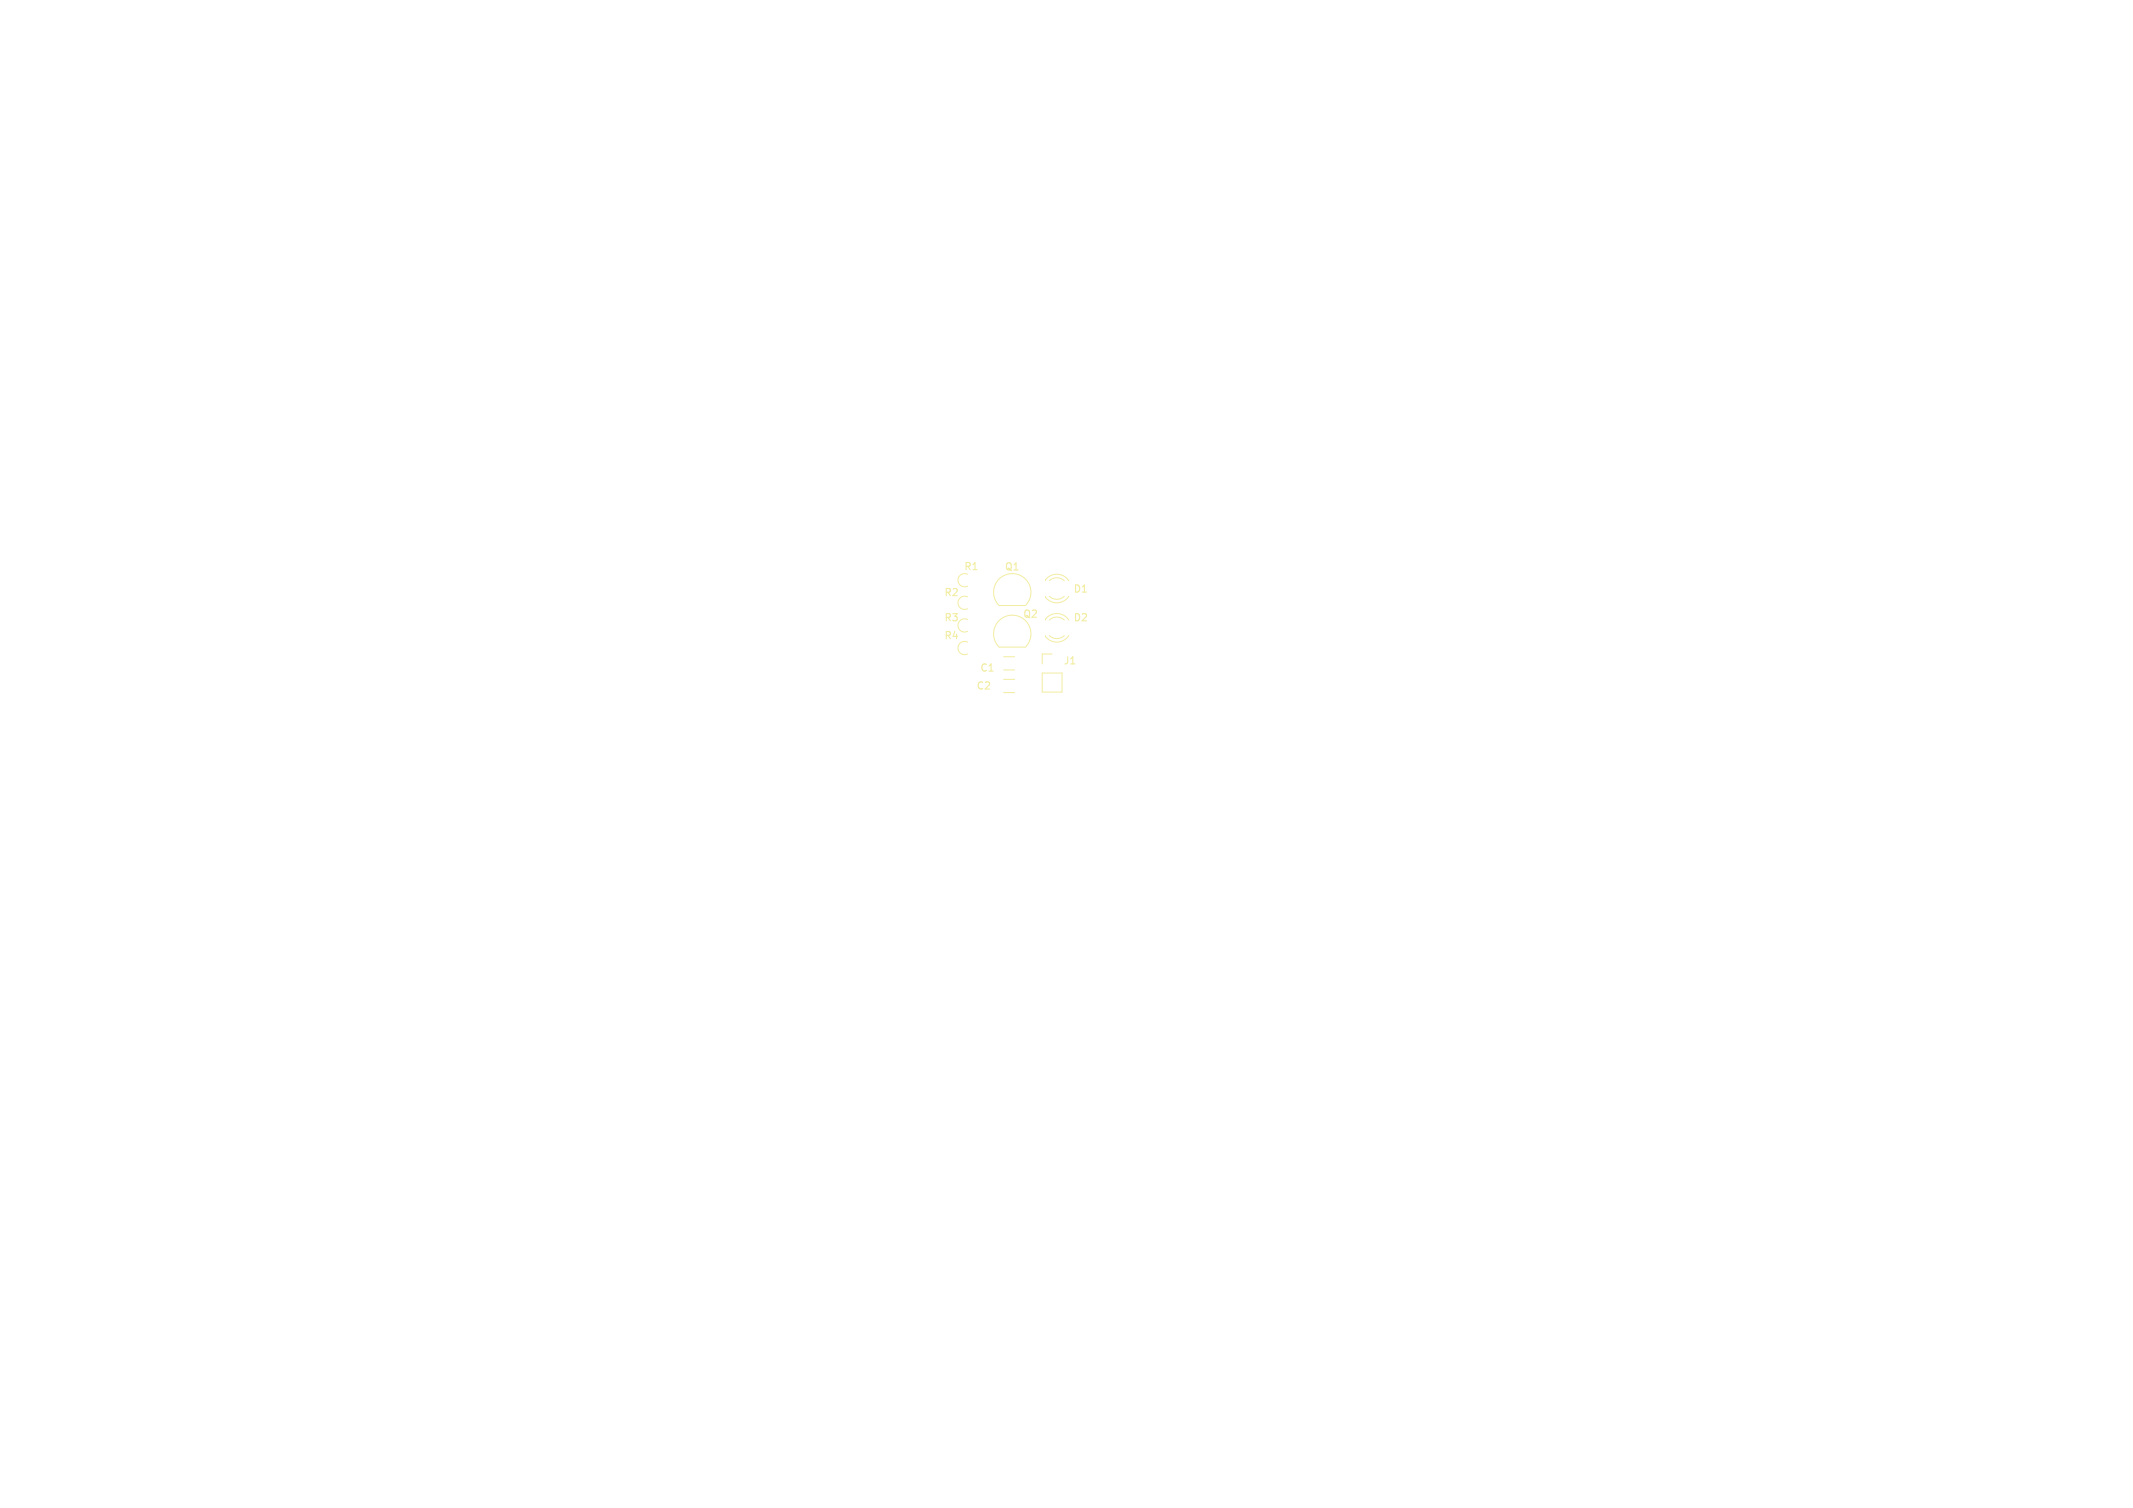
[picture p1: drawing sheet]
<svg xmlns="http://www.w3.org/2000/svg" width="297mm" height="210mm" viewBox="0 0 297 210" stroke-linecap="round" stroke-linejoin="round" font-family="sans-serif">
<defs><g id="words">
<g font-size="1.4" fill="#f2eda1">
<text x="131.4" y="83.2">R2</text>
<text x="134.2" y="79.6">R1</text>
<text x="139.8" y="79.6">Q1</text>
<text x="149.4" y="82.7">D1</text>
<text x="131.4" y="89.2">R4</text>
<text x="131.4" y="86.7">R3</text>
<text x="142.4" y="86.2">Q2</text>
<text x="149.4" y="86.7">D2</text>
<text x="136.4" y="93.7">C1</text>
<text x="148" y="92.7">J1</text>
<text x="135.9" y="96.2">C2</text>
</g>
</g></defs>
<g fill="none" stroke="#f2eda1" stroke-width=".14">
<path d="M134.7 80a.92 .92 0 0 0-1.3 .8 .92 .92 0 0 0 1.3 .8M134.7 83.1a.92 .92 0 0 0-1.3 .8 .92 .92 0 0 0 1.3 .9M134.7 89.4a.92 .92 0 0 0-1.3 .9 .92 .92 0 0 0 1.3 .8M134.7 86.3a.92 .92 0 0 0-1.3 .8 .92 .92 0 0 0 1.3 .8M139.1 84.3a2.6 2.6 0 0 1 0-3.7 2.6 2.6 0 0 1 3.7 0 2.6 2.6 0 0 1 0 3.7M139.1 90.1a2.6 2.6 0 0 1 0-3.7 2.6 2.6 0 0 1 3.7 0 2.6 2.6 0 0 1 0 3.7M139.1 84.3h3.7M139.1 90.1h3.7M139.8 94.6h1.5M139.8 96.5h1.5M139.8 91.5h1.5M139.8 93.3h1.5"/>
<path d="M145.1 93.7h2.8v2.7h-2.8zM145.6 86.4a1.41 1.41 0 0 1 1.1-.9 1.99 1.99 0 0 1 2.1 .9M145.6 88.5a1.44 1.44 0 0 0 1.1 .9 1.99 1.99 0 0 0 2.1-.9M146.1 80.9a1.5 1.5 0 0 1 2.1 0M146.1 83a1.5 1.5 0 0 0 2.1 0M146.1 86.4a1.5 1.5 0 0 1 2.1 0M146.1 88.5a1.5 1.5 0 0 0 2.1 0M146.5 91.1h-1.4v1.4M148.8 80.9a1.99 1.99 0 0 0-3.2-.2v.2M148.8 83a1.99 1.99 0 0 1-3.2 .2v-.2"/>
</g>
<use href="#words"/>
</svg>
